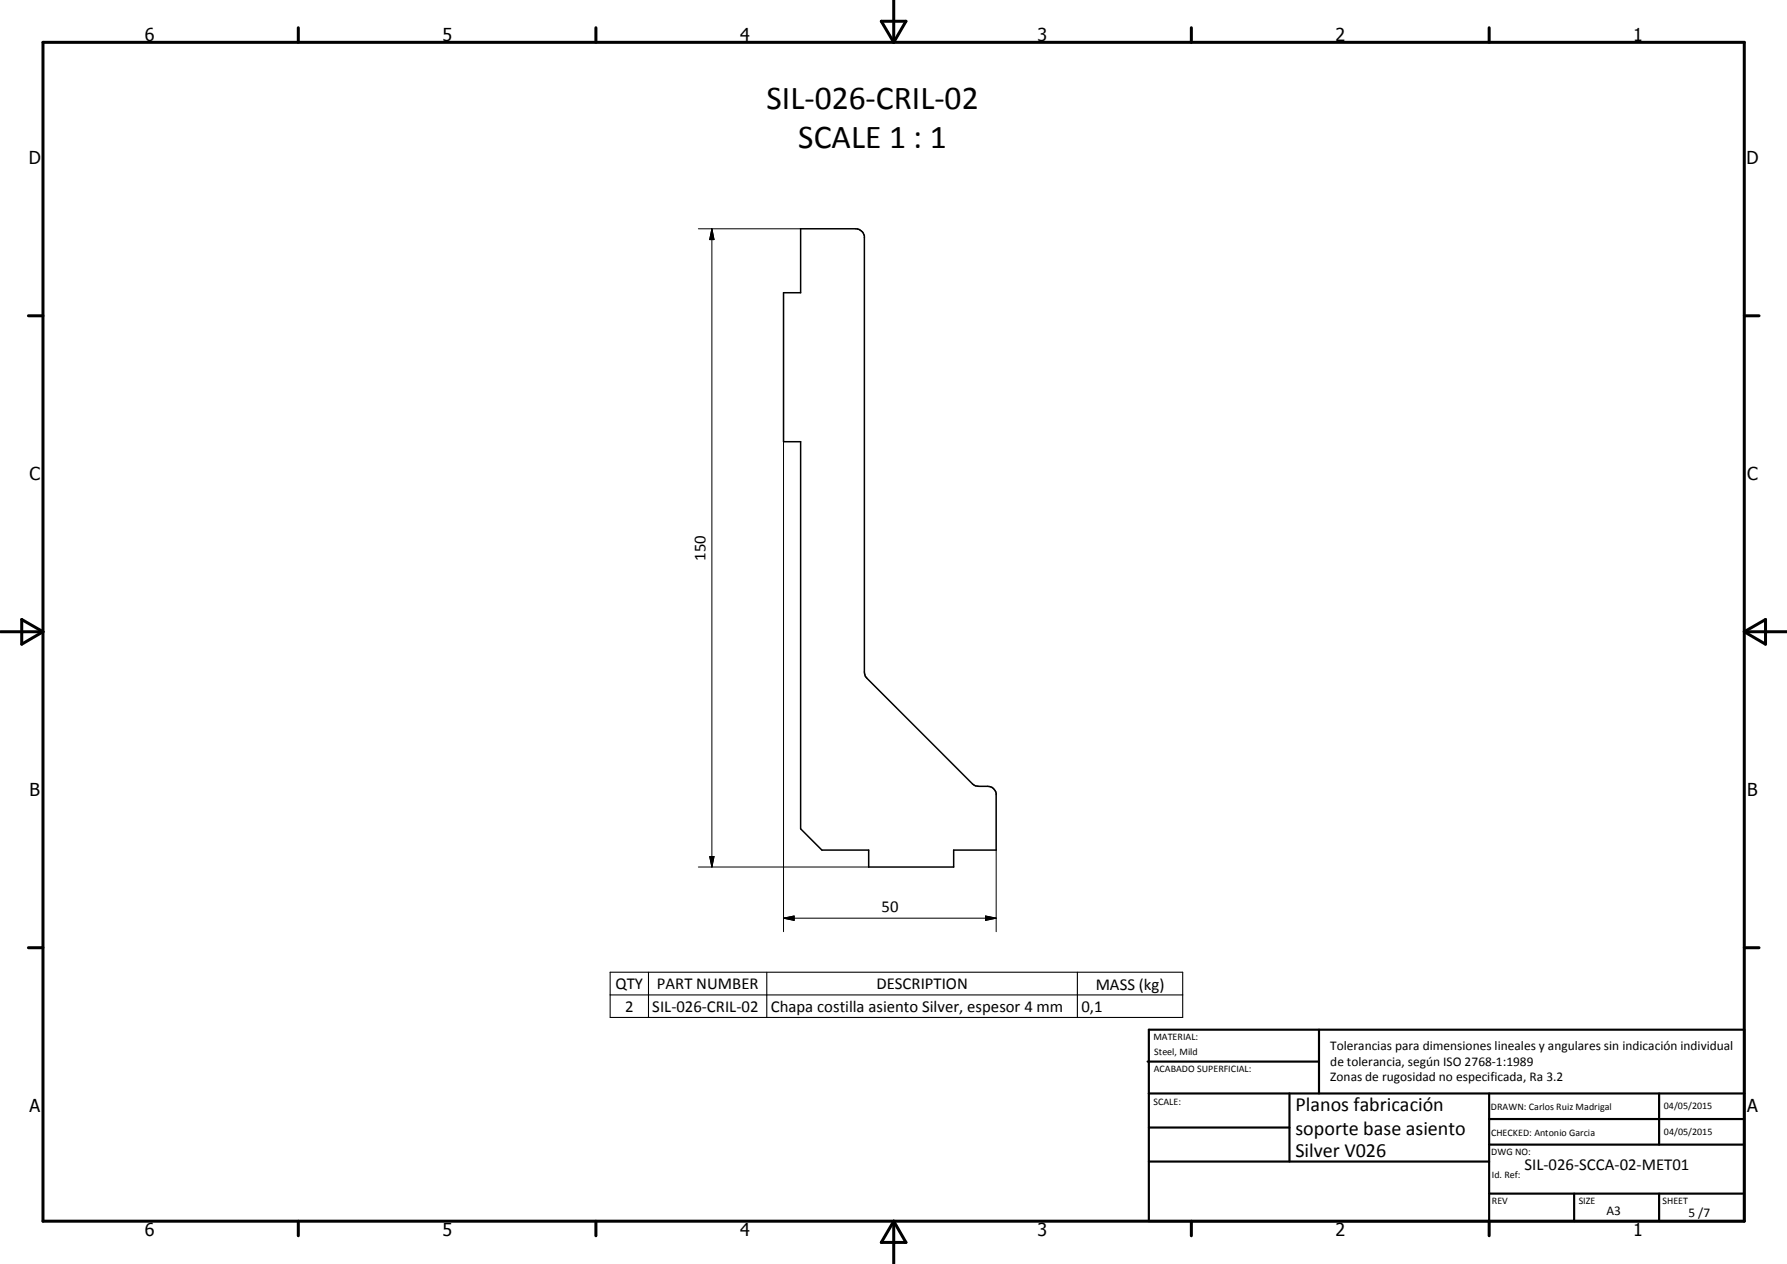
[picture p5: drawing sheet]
<svg xmlns="http://www.w3.org/2000/svg" width="420mm" height="297mm" viewBox="0 0 420 297" stroke-linecap="round" stroke-linejoin="round" font-family="sans-serif">
<defs><g id="words">
<g font-size="7.9">
<text x="180.2" y="25.7">SIL-026-CRIL-02</text>
<text x="187.7" y="34.7">SCALE 1 : 1</text>
</g>
<g font-size="4.7">
<text x="304.6" y="261.2">Planos fabricación</text>
<text x="304.6" y="266.6">soporte base asiento</text>
<text x="304.6" y="272">Silver V026</text>
</g>
<g font-size="4.2">
<text x="34" y="9.6">6</text>
<text x="104" y="9.6">5</text>
<text x="174" y="9.6">4</text>
<text x="244" y="9.6">3</text>
<text x="314" y="9.6">2</text>
<text x="384" y="9.6">1</text>
<text x="6.8" y="38.7">D</text>
<text x="410.6" y="38.7">D</text>
<text x="7" y="112.9">C</text>
<text x="410.8" y="112.9">C</text>
<text x="7" y="187.1">B</text>
<text x="410.8" y="187.1">B</text>
<text x="7" y="261.4">A</text>
<text x="410.8" y="261.4">A</text>
<text x="34" y="290.4">6</text>
<text x="104" y="290.4">5</text>
<text x="174" y="290.4">4</text>
<text x="244" y="290.4">3</text>
<text x="314" y="290.4">2</text>
<text x="384" y="290.4">1</text>
</g>
<g font-size="3.9">
<text x="165.9" y="131.8" transform="rotate(-90 165.9 131.8)">150</text>
<text x="207.3" y="214.2">50</text>
<text x="144.7" y="232.4">QTY</text>
<text x="154.4" y="232.4">PART NUMBER</text>
<text x="206.1" y="232.4">DESCRIPTION</text>
<text x="257.6" y="232.5">MASS (kg)</text>
<text x="147" y="237.7">2</text>
<text x="153.4" y="237.7">SIL-026-CRIL-02</text>
<text x="181.2" y="237.8">Chapa costilla asiento Silver, espesor 4 mm</text>
<text x="254.2" y="237.7">0,1</text>
<text x="358.5" y="275">SIL-026-SCCA-02-MET01</text>
</g>
<g font-size="3.1">
<text x="312.7" y="246.8">Tolerancias para dimensiones lineales y angulares sin indicación individual</text>
<text x="312.7" y="250.4">de tolerancia, según ISO 2768-1:1989</text>
<text x="312.7" y="254">Zonas de rugosidad no especificada, Ra 3.2</text>
<text x="377.7" y="285.6">A3</text>
<text x="397" y="285.9">5 /7</text>
</g>
<g font-size="2.4">
<text x="271.2" y="244.4">MATERIAL:</text>
<text x="271.3" y="252">ACABADO SUPERFICIAL:</text>
<text x="271.4" y="247.9">Steel, Mild</text>
<text x="271.2" y="259.7">SCALE:</text>
<text x="350.6" y="260.8">DRAWN: Carlos Ruiz Madrigal</text>
<text x="391.2" y="260.6">04/05/2015</text>
<text x="350.6" y="267">CHECKED: Antonio Garcia</text>
<text x="391.2" y="266.7">04/05/2015</text>
<text x="350.6" y="271.4">DWG NO:</text>
<text x="350.8" y="276.9">Id. Ref:</text>
<text x="350.8" y="282.8">REV</text>
<text x="371.2" y="282.9">SIZE</text>
<text x="390.9" y="282.9">SHEET</text>
</g>
</g></defs>
<path d="M188.2 53.8h13a2.2 2.2 0 0 1 2 1.6l.1 102.9 .5 1.1 24.8 24.8 .8 .5 2.8 .1a2.07 2.07 0 0 1 2 1.6v13.4h-10v4h-20v-4h-11l-5-5v-91h-4v-35h4z" fill="none" stroke="#000" stroke-width=".35"/>
<g fill="none" stroke="#000" stroke-width=".71">
<path d="M10.1 9.9h400v277.1h-400zM70.1 6.5v3.4M140.1 6.5v3.4M207.2 5h5.8l-2.9 4.9zM210.1 0v9.9M280.1 6.5v3.4M350.1 6.5v3.4M6.7 74.2h3.4M410.1 74.2h3.5M.1 148.5h10M5.1 145.6l5 2.9-5 2.9zM410.1 148.5h10"/>
<path d="M410.1 148.5l5-2.9v5.8zM6.7 222.7h3.4M410.1 222.7h3.5M70.1 287v3.4M140.1 287v3.4M210.1 287v10M210.1 287l2.9 5h-5.8zM280.1 287v3.4M350.1 287v3.4"/>
</g>
<g fill="none" stroke="#000" stroke-width=".51">
<path d="M269.8 249.5h40.3M270.1 242h140v45h-140zM270.1 257h140M303.2 257v16M310.1 242v15M350.1 257v30M390.1 257v12M270.1 265h33.1M270.1 273h80M350.1 269h60M350.1 263h60M350.1 280.5h60"/>
<path d="M370.1 280.5v6.5M390.1 280.5v6.5"/>
</g>
<path d="M143.5 228.5h134.6v10.6h-134.6zM143.5 233.8h134.6M152.5 228.5v10.6M180.3 228.5v10.6M253.3 228.5v10.6" fill="none" stroke="#000" stroke-width=".25"/>
<path d="M164.2 53.8h24M167.4 53.8l.5 2.5h-1zM167.4 53.8v150M184.2 103.8v115.1M234.2 199.8v19.1M164.2 203.8h40M166.9 201.3h1l-.5 2.5zM184.2 215.8l2.5-.5v1zM184.2 215.8h50M231.7 215.3l2.5 .5-2.5 .5z" fill="none" stroke="#000" stroke-width=".24"/>
<path d="M167.4 53.8l.5 2.5h-1zM166.9 201.3h1l-.5 2.5zM184.2 215.8l2.5-.5v1zM231.7 215.3l2.5 .5-2.5 .5z" fill="#000"/>
<use href="#words"/>
</svg>
